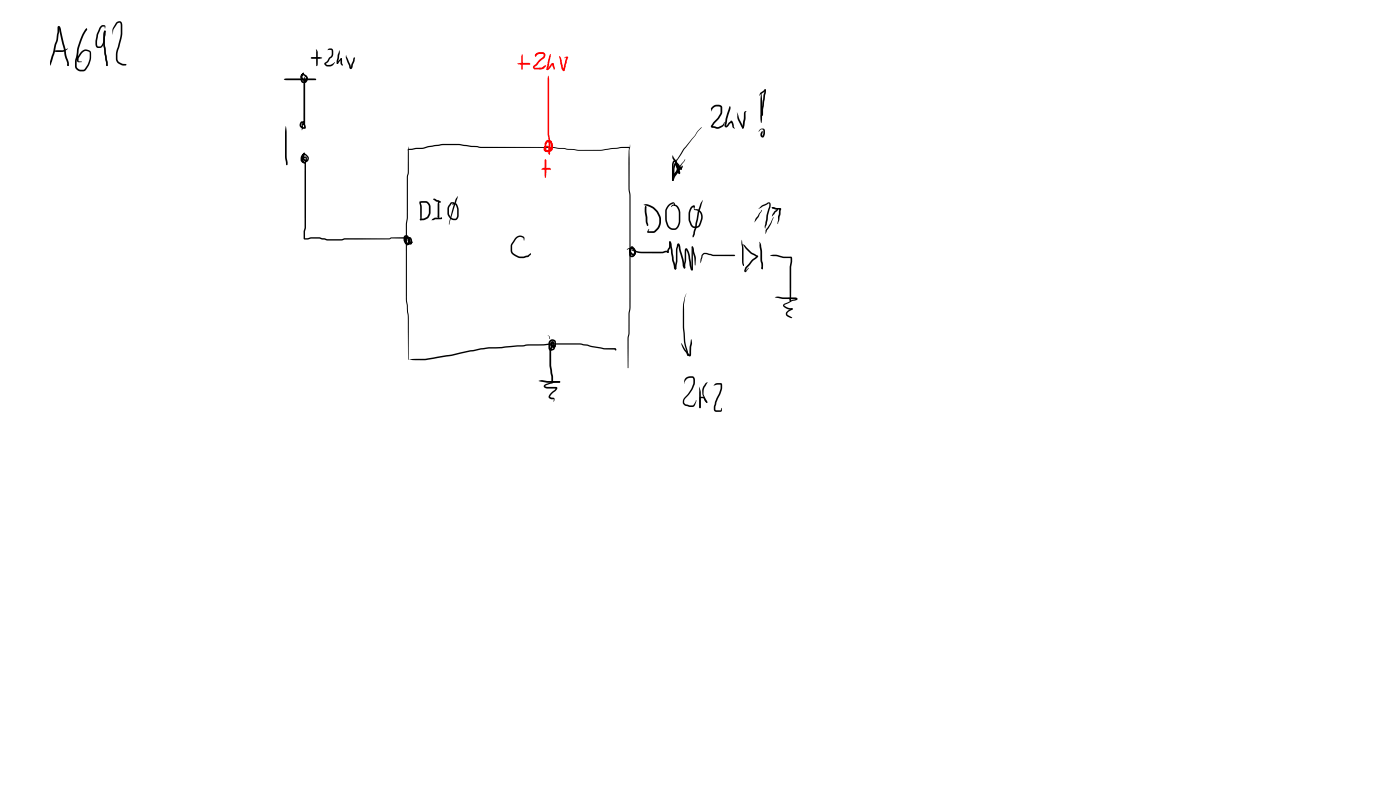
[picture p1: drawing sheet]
<svg xmlns="http://www.w3.org/2000/svg" width="337mm" height="190mm" viewBox="0 0 337 190" stroke-linecap="round" stroke-linejoin="round" font-family="sans-serif">
<g fill="#000">
<path d="M13.9 6.3h.4l.3 .5 1.4 6.5 .3 1.1a1.34 1.34 0 0 1 .1 1.5l-.2-.2-.7-2.3-.2-1.7-1.2-5.1h.1l-.3 3.1-1.8 6.1a3.6 3.6 0 0 1 .5-2.8l1-3.5zM12.8 12.3l.7-.2h1.6l1.2-.4a2.65 2.65 0 0 1-2.8 .8zM16.2 15.4l.3 .2-.2 .3zM16.4 15.5l.1 .2-.1 .2-.2-.2zM20.6 7l.2-.2 .2 .2-.4 .6zM20.8 6.8l.2 .2-.2 .2-.2-.2zM20.6 6.9l.2-.1 .1 .3a17.2 17.2 0 0 0-2.3 7.1l-.1 1.9a1.21 1.21 0 0 0 1.2 .7l.6-.2a5.2 5.2 0 0 0 1.2-4l-.3-.2a1.16 1.16 0 0 0-1.6 .5l-.7 1.1v.7l.8 .2h-1l-.2-.3v-.6l.8-1.3a1.54 1.54 0 0 1 2.5-.3 5.2 5.2 0 0 1-1.3 4.6l-.2 .1a1.89 1.89 0 0 1-2-.5l-.3-.6 .2-2a15.5 15.5 0 0 1 2.4-7.1zM25.1 7.5l.1-.2 .2 .2-.2 .2zM24.2 6.3a.73 .73 0 0 1 1.2 0l-.2 .6-.1-.5h-.5l-.4 .5a7.1 7.1 0 0 0-.9 3.8l.3 .5a.94 .94 0 0 0 1.2-1l.3-2.7 .1-.1a1.66 1.66 0 0 1 0 1.5v.7a1.6 1.6 0 0 1-1.5 1.9 .77 .77 0 0 1-.8-.9 7 7 0 0 1 1.2-4.2zM25.1 7.4l.3 .1-.2 .8v2.4l.7 4.4v.7l-.2 .1-.2-.2-.7-4.7v-2.7zM25.7 15.3l.2 .4a.18 .18 0 0 1-.2 .2 .18 .18 0 0 1-.2-.2zM27.9 5.4a.82 .82 0 0 1 1.1-.3 .82 .82 0 0 1 .4 1 20.1 20.1 0 0 1-1.2 6.8v1.4l.3 .4 .9 .6 .9 .1 .1 .2-.1 .1a2.35 2.35 0 0 1-2-.5v-.1a4.4 4.4 0 0 1 0-3.8 11.8 11.8 0 0 0 .7-5.6l-.3-.2-.6 .2-.8 1.5-.2 1.1v-1.3z"/>
<path d="M98.1 35.9l1.8-.4a7.7 7.7 0 0 0 3.4-.5l3.1-.4h4l5.1 .7h17.5l6 .7h1.9a14 14 0 0 0 4.7-.2l3.8-.5h1.8l.2 .2-.2 .2v-.2l-1.8 .1-3.8 .4a14.4 14.4 0 0 1-4.7 .2h-2l-5.9-.7h-17.5l-5.1-.6h-4l-3 .4a7.5 7.5 0 0 1-3.4 .5l-2.1 .3zM98.1 35.2l.2 6.2-.2 1.2v9.8l-.3 1.5v17.7l.5 4.4-.1 10.4-.2-10.4-.4-3.9v-15.4v-2.9l.2-1.4v-9.8l.2-1.2zM151.4 34.7v7.4a14.6 14.6 0 0 0 .2 4.7v27.1l-.3 1.4v4.8l-.2 1.2-.1 7.1-.2-7.1 .3-1.2v-4.8l.2-1.4v-26a86.4 86.4 0 0 1-.1-12.2zM161.7 37.3l1.4 2.4 .8 .8-.1 .2h-.3a3.2 3.2 0 0 1-1.2-1.8l-.6-.8zM162.7 38.2v1l.7 2.3-.2 .1-.9-2.1-.2 2.2-.4 .8-.1-.2 .5-2.7a.29 .29 0 0 1 .2-.3 .29 .29 0 0 1 .3 .2l.9 1.7a.35 .35 0 0 1-.1 .6 .35 .35 0 0 1-.5-.4l-.6-2.4zM171.2 25.6a1.48 1.48 0 0 1 2.4 .2l-.1 1.7-.6 1-1.7 1.8 1.6 .2 .9-.5 .4-.7a.92 .92 0 0 1-.5 1.2l-1 .4-1.2-.2a.38 .38 0 0 1-.5-.2 .38 .38 0 0 1 .2-.5l2-2.7v-1.6a1.44 1.44 0 0 0-1.8 .5l-.2 .6-.2-.7zM175.4 25.6l.1 .1-.2 .2zM175.4 25.6l.2 .1-.2 .1zM175.3 25.7h.3v.4l-.8 2.5-.2 1.6 1.3-1.2 .3 .5 .4 1.4-.5-.4-.4-1.2 .2-.1-.5 .6a.82 .82 0 0 1-1.1 .7l-.2-.4 .3-1.7zM177.2 27l.6 1.7 .9 1.8-.1 .4-1.2-2.2zM179 26.8h.4l-.2 .3v1.5l-.2 1.6a.4 .4 0 0 1-.1 .5 .4 .4 0 0 1-.5 0zM182.8 22.3l1-.8h.3l-.3 .5-1.3 1.1z"/>
<path d="M183 22.3a32 32 0 0 1 0 7.2 9 9 0 0 1-.2-3.7zM182.6 31.1a.67 .67 0 0 1 .8-.3 .67 .67 0 0 1 .5 .7l-.1 .8a.54 .54 0 0 1-.1 .6 .54 .54 0 0 1-.6 .1 .78 .78 0 0 1-.2-1l.3-.6 .1 1.2 .2-1.4a.51 .51 0 0 0-.9 .2l-.2 .2zM183.8 21.5l.1-.1a1.9 1.9 0 0 1 0 1.8l-.5 3v1.4l-.3 .3-.1 .8-.1-.8 .2-.4-.1-1.3zM123.9 57.1a1.21 1.21 0 0 1 1.2-.6 1.21 1.21 0 0 1 1 .8l-.1 .6-.3-.8a1.19 1.19 0 0 0-1.8 .6l-.8 1.2v1.1a1.34 1.34 0 0 0 1.2 1.4l.6 .2h1l.9-.2 .7-.5 .1 .1-.6 .7-2 .3a2.34 2.34 0 0 1-2.2-2v-1.3zM150.7 59.9l.4-.3h.7l.9 .3 .1 1.2-.2 .2h-.5a1.09 1.09 0 0 1-.9-1 1.09 1.09 0 0 1 .9-1.1 1.42 1.42 0 0 1 .7 1.4 1.42 1.42 0 0 1-.9 1.2l-.6-.4-.1-1.3a.31 .31 0 0 1 .2-.4 .31 .31 0 0 1 .4 .1l-.1 .2-.1-.2 .1 .2v1.2l.4 .1a1.25 1.25 0 0 0-.2-1.8l-.2 .4v.5l.3 .4 .4 .2-.1-.9-1.1-.3-.5 .2zM154.7 49.2a3.3 3.3 0 0 1 3.5 1.6l.4 .9a3.4 3.4 0 0 1-1.2 4.1l-1.6 .1-.2-.1 .4-.8-.1 .7-.1-.1 1.5-.2a2.98 2.98 0 0 0 1.2-2.9l-.5-1.1a4 4 0 0 0-3-2.1zM155.2 49.5v.2zM155.1 49.6l.1-.1 .2 .3 .2 3.3a1 1 0 0 1 .1 1.2l-.5-1-.2-2.4zM155.2 49.5l.2 .4zM160.9 58h.3l.2 .5 .6 4 .6 2a.37 .37 0 0 1-.5 0 .37 .37 0 0 1-.1-.4l-.4-1.5zM163.3 40.5l.7-.7a.68 .68 0 0 1-.5 1l-1.2 1.6-.4 1h-.3v-.2l.4-.9zM168.6 30.6l.1 .1-1 1-3.3 4.3-1.9 3.1-.8 1.5 .6-1.6 1.9-3.2z"/>
<path d="M164.6 38.3l-.1 .4-1.4 1.9-.4 .9-1 1-.1-.2 .1-.1zM160.7 49.2l1.2-.6 .3 .3v.6l-.1-.5-.2-.1a2.16 2.16 0 0 0-1.6 2.1v.3a4.9 4.9 0 0 0 .4 2.9 1.36 1.36 0 0 0 1.6 .6l.5-.5 .4-.9-.1-2.7-.7-1.2-.5-.1-.6 .3 .4-.5 .6-.1a1.88 1.88 0 0 1 1.2 2v2l-.2 1.1a1.57 1.57 0 0 1-1.6 1.1 1.57 1.57 0 0 1-1.4-1.2 7.1 7.1 0 0 1-.4-3.6zM161.9 38.6l.5 .1 1.5 1.8-.1 .2-.2-.1-1.5-1.7-.2 .7v3.7l-.2 .2-.2-.3v-3.6zM163.6 40.5l.3-.1v.2l-.3 .1zM166.3 59.3l.1-.1 .3 .2 .2 1.3a4.6 4.6 0 0 1 .3 3h-.2l-.1-1.8zM166.2 49.7v-.1a.48 .48 0 0 1 .8-.2 .48 .48 0 0 1-.1 .7v.3l-.2-.8 .1 .1a1.7 1.7 0 0 0-.9 1.8v1.5l.4 .9 .4 .5h.8l.4-.2 .6-1.6a1.63 1.63 0 0 0-1.1-2.1l-.6-.1 .6-.2a1.85 1.85 0 0 1 1.4 2.5l-.5 1.6a1.44 1.44 0 0 1-1.6 .4 1.44 1.44 0 0 1-1-1.2l-.1-.4a4.7 4.7 0 0 1 .3-3zM169 48l-.9 3.1-.6 3.6-.5 1.7-.4 .6-.1-.3 .6-2.1 .5-3.1a8.9 8.9 0 0 1 1.4-3.5zM178.3 58.8l.7 .1 1.6 1.7 1.5 .8 .1 .3-.2 .1-1.6-.9-1.7-2zM178.3 57.6l.1 .1a14.3 14.3 0 0 1 .3 5.3l.2 .7-.2 .2-.3-.9zM183.1 50.4v.3l-.7 1.4-1 1.3 .2-.8zM182.3 50.1l.9-.8 1.1-.5a.5 .5 0 0 1 .6-.2 .5 .5 0 0 1 .4 .5l-1 4.8-.4 1-.1-.6 .5-2.7 .6-2v-.7zM182.5 58.1a4 4 0 0 1 .7 2.7v1.7l.2 1v1l-.2 .2-.1-.2-.3-1.8v-2.3z"/>
<path d="M185.9 52.2l.1 .1-.6 1.5-1.5 2.4 .2-1 1.1-1.5zM186.8 50.1l.2-.1 .1 .1-.2 .5-1.3 1.4 .2-.7zM185.6 49.7l2 .3 .2 .1-.5 2.8-.3 .9v-1.8l.3-1.5 .1-.3 .2 .1-1.9-.2-.2-.2zM185.6 49.7l.8 .3h.6l.1 .1-.1 .2h-.7l-.7-.2-.1-.2zM127.4 61h.2l-.1 .3zM151.7 60.2l.9-.1a23.2 23.2 0 0 0 6.8 .3l.7-.2 .6 .2a.24 .24 0 0 1 0 .3 .24 .24 0 0 1-.3 0v-.2v.1h-.4a25.2 25.2 0 0 1-6.6 .1zM160.9 58l.3 .1v1.3l-.6 1.4-.2-.2v-.3l.4-.9zM162.9 58.5a1.05 1.05 0 0 1 .7 1.3l1.1 4.2a.23 .23 0 0 1 0 .4 .23 .23 0 0 1-.4-.1l-1-4.2-.3-1.3h.1l-.3 1.1v3l-.2 1.6-.2 .2-.2-.2 .3-2.8a4.4 4.4 0 0 1 .2-2.5zM162.3 64.4l.3 .1-.2 .2-.2-.2zM164.8 59.7h.4l.5 1 .6 3.9a.23 .23 0 0 1 .2 .3 .23 .23 0 0 1-.3 .1 .23 .23 0 0 1-.2-.3l-.6-3.5-.4-1.2-.3 4.3-.1 .2-.2-.1 .2-4.3zM165 70.5a13.3 13.3 0 0 0-.5 5.4l.2 6.1 .6 2.4 .2 1-.1 .1-.3-.3-.4-1.7a41.4 41.4 0 0 1-.5-10.1l.3-1.8zM166.3 59.2l.3 .1v5.3l-.3 .4-.1-.2z"/>
<path d="M169 60.9l.7-.2 1.8 .5h5.1l.1 .2-.1 .1h-5.1l-2.2-.5-.4 .4-.3 1.3-.3 .5 .3-1.9zM178.6 63.4l.2 .3-.1 .1zM178.6 63.7l.2 .1zM180.7 62.4l1.3-1 .2 .1v.2l-1.2 1-1.5 1.8-.3 .6 .8-.7-.5 .8a.34 .34 0 0 1-.6 0 .34 .34 0 0 1 .1-.5l.2-.5zM182.9 64.2l.5 .3-.2 .2zM185.1 61.4l1.4-.2 1.8 .4 1.4 .1a.53 .53 0 0 1 .6 .1 .53 .53 0 0 1 .1 .6l-.2 1.7v8.1l-.2 .2-.2-.2v-8l.3-2.2h-1.9zM186.3 71.4l.6-.2 1.2 .2 3.1 .1a.38 .38 0 0 1 .5 .3 .38 .38 0 0 1-.5 .4l-.8 .1-1.8 1.1a2.59 2.59 0 0 0 1.8 .6l.2 .2-.2 .2a1.8 1.8 0 0 1-2.1-1.2l2.1-1.2 1-.2h-.2a12.2 12.2 0 0 1-4.8-.3zM189.6 71.5l.5 .7-.1 .2zM190 72.1l.2 .2-.2 .1-.1-.1zM190.2 74.2l.2-.2 .2 .2-.2 .2zM189.1 74.9l1.3-.9 .2 .2-1 .7-.4 .4 .1 .3 1.1 .6v.2l-1.4-.6-.1-.5zM98.4 86.4l3.9-.2 6.2-1 4.5-1.1 4.4-.7 3.2-.1 6.3-.6h3.8l2.2-.2h6.7l5.6 1.1h2.7l.3 .4-.2 .2-.2-.3h-2.6l-5.8-1.1h-6.5l-2.2 .2h-3.8l-11.3 1-7.1 1.5-3.5 .5a18.2 18.2 0 0 1-6.3 .4z"/>
<path d="M163.8 82.4l1.9 2.9 .1-2 .4-1.8 .2 .9-.2 .9-.1 1.9a.39 .39 0 0 1-.2 .4 .39 .39 0 0 1-.5-.2l-1-1.4a1.91 1.91 0 0 1-.6-1.6zM164.8 90.8a1.64 1.64 0 0 1 2.1-.1l.1 .2a6 6 0 0 1-2.4 5v1l.3 .2 .9 .3 .8-.1 .8-1.2-.3 1.1-.3 .5-1 .1-.5-.2a1.17 1.17 0 0 1-1.2-.8 1.17 1.17 0 0 1 .5-1.3 5.3 5.3 0 0 0 2-4.5l-.2-.2a1.49 1.49 0 0 0-1.8 1.1l-.1 .3v-.7zM165.3 85.2l.2 .1-.1 .2zM165.4 85.2l.1 .2-.1 .1-.1-.1zM168 92.9l.5 1.3v2.2a1.87 1.87 0 0 1-.2 1.7 1.87 1.87 0 0 1-.2-1.7zM168.2 95.4h1.1l.8 1.3h-.3l-.7-1-.7-.1 .1 2.3-.2 .2-.2-.2zM169.6 92l.5-.2-.8 1.5-.2 1.3 .5 1.5 .5 .5-.2 .2-.5-.6-.6-1.6 .1-1.4zM171.8 92.3a1.73 1.73 0 0 1 1.8-.1 4.2 4.2 0 0 1-.7 3l-.7 1.5-.2 1.7 .2 .2h1.1l.1-.6 .1 .6-.3 .3h-1.2l-.4-.3v-1l.3-1.2 1.2-2.7 .2-1.3h-1l-.8 .3z"/>
<circle cx="178.6" cy="30.7" r=".21"/>
<circle cx="161.7" cy="43.3" r=".19"/>
</g>
<g fill="#f00">
<path d="M128.8 12.9a2.25 2.25 0 0 1 1.9-.3h.1a.99 .99 0 0 1-.2 1.6l-2.1 2 1.6 .1 1-.6 .2 .1-.1 .2-1 .7h-1.6l-.4-.4v-.4l2.3-2.2 .1-.6-1.1-.1-.7 .7a.45 .45 0 0 1 0-.8z"/>
<path d="M132.3 13v.8l-.5 2.9-.2 .1-.2-.1v-.4z"/>
<path d="M131.5 16.5h.2v.3h-.2z"/>
<path d="M132.5 15.3a.39 .39 0 0 1 .5-.1 .39 .39 0 0 1 .2 .4l.2 .8-.1 .4-.5-1.3-.9 1.2a.23 .23 0 0 1-.4 .2 .25 .25 0 0 1 .1-.5z"/>
<path d="M134.4 13.4l.3 .2 .2 .4 .4 2.2 .3 .5-.2 .1 .5-2.3 .2-.7 .1-.1 .1 .1-.7 .2a.51 .51 0 0 1 .5-.4 .51 .51 0 0 1 .5 .2l-.9 3.1a.59 .59 0 0 1-.6 0 .59 .59 0 0 1-.2-.7z"/>
<path d="M125.5 13l.2 .6v2.4l-.2 .7-.2-.1h.2l-.2-.1v-2.9z"/>
<path d="M124.3 15.3l.7-.2h2.3a.2 .2 0 0 1 .2 .2 .2 .2 0 0 1-.2 .2h-2.3z"/>
<path d="M131.8 18.1l.2 1.1v13l.2 1.4v3.4l-.2 .2-.1-.2v-3.4l-.3-1.4v-13z"/>
<path d="M131.3 33.8a.88 .88 0 0 1 1.4 .4v.8a1.72 1.72 0 0 1-1 1.5 .81 .81 0 0 1-.9-.2 .81 .81 0 0 1-.1-.9l.5-.4a.72 .72 0 0 1 1 .7v1.3l-.2 .2-.1-.2v-1.3l-.2-.3h-.6v.6l.7 .1 .5-.8v-1.1l-.6-.2-.4 .5v1.3a.67 .67 0 0 0 .8 .3 .67 .67 0 0 0 .4-.6v-.7l-.3-.5-.6-.1-.3 .5a.58 .58 0 0 1 .4-.8l.2-.1a1.06 1.06 0 0 1 1 1.1l.1 .6a1.05 1.05 0 0 1-.9 1 1.05 1.05 0 0 1-1.2-.7v-1.3z"/>
<path d="M131.1 38.3h.1l-.1 .2z"/>
<path d="M131.1 38.3h.1a12.7 12.7 0 0 1-.1 4.4h-.2v-.8v-3.3z"/>
<path d="M130.3 40.5l1.9-.2a.22 .22 0 0 1 .2 .2 .22 .22 0 0 1-.2 .3h-2z"/>
</g>
<g fill="#000">
<path d="M68.2 19.1a1.73 1.73 0 0 1 1.6-.2h5.6l.6 .2-.2 .2v-.2v.2h-.4h-5.1a2.79 2.79 0 0 1-2.1-.2zM72.4 17.9l.2-.1a1.11 1.11 0 0 1 1.4 1 1.11 1.11 0 0 1-1.3 1.1 1.7 1.7 0 0 1 .1-2.4 .29 .29 0 0 1 .3 .3 .29 .29 0 0 1-.3 .3l-.1 .5 .1 .9 .5 .1 .3-.4a.87 .87 0 0 0-.9-1.1l.1 .7 .6 .3v-1h.2l.2 1a.75 .75 0 0 1-.8 .4 .75 .75 0 0 1-.6-.6l-.1-.6zM72.8 17.5h.2l.2 .4-.4-.1zM73.1 18.4l.1-.1a82.4 82.4 0 0 1 .1 11.4 .34 .34 0 0 1-.4 .1 .34 .34 0 0 1-.2-.3l-.2 .2v.5l.3 .3h.5l-.2 .1-.1-.6-.1-.1-.2 1.1-.2 .3 .1-1.6 .5-.1 .3 .5a.51 .51 0 0 1-.1 .8l-.8-.1a.86 .86 0 0 1-.5-1 .86 .86 0 0 1 1-.6l.2 .4-.2 .1v-9.8zM74.8 13.8l2-.1 .7 .2-.7 .2-1.9-.1-.1 .2zM75.9 11.8l.3 .3a2.73 2.73 0 0 1 .2 2v1.5l-.3 .3zM78.9 11.8l.7-.2 .3 .2 .2 1.2a1.56 1.56 0 0 1-.8 1.2l-.4 .7-.6 .5 .3 .2h.7l1.1-.7v.3l-.8 .7h-1.2l-.4-.4v-.3l.6-.5 1.1-1.6v-1h-.9zM81.9 14h.2l.1 .2-1.1 1.2-.1-.2zM80.9 15.2l.2-.2 .2 .2-.2 .2zM81.5 12l.2 .8-.4 2.4-.2 .2-.2-.2v-.6zM81.9 14l.3 .1v1.1l.2 .4-.1 .2-.4-.6zM83.2 13.2l1.1 2.4v.6l.7-2.3 .2-.2 .2 .2-.5 1.6a.81 .81 0 0 1-.7 1l-1-2.5z"/>
<path d="M68.7 30.3l.2 1.2a42.8 42.8 0 0 0 .2 8l-.2 .2-.1-.2a48 48 0 0 1-.1-9.2zM73.2 36.7l.1 .1v.4l-.4 .6 .1-1zM73.1 38l.5 1v15.7l-.3 .9v1.6l1.5-.2a4.3 4.3 0 0 1 2.7 .2h.3a7 7 0 0 0 3.5 .3l1.6-.3 10.6 .1 .6-.3h3.9l.2 .2-.2 .1h-3.9l-.6 .2h-10.7l-.6 .3h-.9a13 13 0 0 1-4.5-.5h-2.1l-1.2 .3-.4-.1-.1-.2v-1.7l.2-.9zM72.9 36.8l.3-.1 .1 .1-.2 .4v.9l.6 .4a.77 .77 0 0 0-.4-1.3l-.5 .2-.2 .6 .1 .5 .5 .5 .3-.6v-.5h-.2a.38 .38 0 0 0-.4 .2 .38 .38 0 0 0 0 .4l.3 .5-.2 .2-.4-.5a.68 .68 0 0 1 .2-1 .68 .68 0 0 1 1 .3l-.3 1.3h-.3l-.6-.3a1.37 1.37 0 0 1 .1-1.9 .86 .86 0 0 1 1.4 .5 .78 .78 0 0 1-.1 1.2 .78 .78 0 0 1-1.2-.5l-.1-1.2zM97.5 57l.4 .2-.2 .4zM97.2 56.7l.2-.2a.64 .64 0 0 1 .8 .3 1.46 1.46 0 0 1 0 2 .74 .74 0 0 1-1-.7l.1-.8a.31 .31 0 0 1 .2-.4 .31 .31 0 0 1 .4 .3 .31 .31 0 0 1-.2 .3v.7l.2 .3a.93 .93 0 0 0 .1-1.2l-.2-.4-.3 .1v.7l.5 .6h.7l-.1-.6-.1-.3h-.2l.1-.1v.5l.3 .3 .3 .1 .2-.2a.33 .33 0 0 1-.1 .4 .33 .33 0 0 1-.4 0l-.6-.3a.83 .83 0 0 1 .2-1.2l.4 .1 .3 .6 .1 .9-.3 .3-1-.1-.6-.6-.2-.5zM100.9 48.5l.4-.2h1.1a1.48 1.48 0 0 1 1.1 1.6v1.1a1.93 1.93 0 0 1-.8 1.5l-.9 .4h-.7l-.2-.2 .1-.2h.9l.8-.5 .4-.8v-1.3a1.2 1.2 0 0 0-.7-1.2h-1.1l-.3 .3zM101 48.3l.1 .2a9.3 9.3 0 0 1 .1 4.5l-.2-.2h.2l-.4-4.1zM103.9 52.6l.8-.3h1.4l.2 .2-.2 .2h-1.5l-.8 .3zM104.2 47.8l1.3 .3 .5 .4-.3 .2-.8-.3-.6-.5-.1 .2zM105.2 51.8l.3 .3-.1 .2zM105.4 52l.2 .2-.2 .1-.2-.1z"/>
<path d="M105.4 48.3l.2 .6v2.6v.6l-.2 .2-.2-.2v-2.3zM106 52.2l.3 .3-.2 .2-.2-.2zM105.7 48.5l.1-.1 .2 .1-.4 .2zM108.3 48.7l.7-.1a.33 .33 0 0 1 .3 .2 .33 .33 0 0 1-.2 .4l-.1-.3h-.4l-.5 .8-.2 1.7a1.42 1.42 0 0 0 1.6 1.1l.4-.6v-1.6l-.4-1.2h-.4l-.4 .2 .3-.4h.7l.4 .6 .2 .8-.1 2a1.2 1.2 0 0 1-1.2 .7 1.2 1.2 0 0 1-1.1-.9l-.3-.6v-.9a2.34 2.34 0 0 1 .6-1.8zM110.1 47.1l-2.1 6.9v-.9l.9-3.5 .6-1.8zM129.5 91.5l.7-.2 1.3 .2 3 .1 .2 .1-.2 .2-2.9 .1zM131.6 80.5l.5 .3 .1 .6-.2-.2v-.4zM132.1 81.8a.87 .87 0 0 1 .9-.3 .87 .87 0 0 1 .6 .8v.6a.68 .68 0 0 1-.6 .6 .68 .68 0 0 1-.7-.5l.1-.8a.39 .39 0 0 1 .5-.2 .39 .39 0 0 1 .3 .3l-.1 .5-.3 .5v-1l-.1 .7 .6 .1-.1-1-.6-.2-.3 .6v1.3l.6-.1 .2-.4-.3 .1-.3 .8v3.6l.5 2.7v1.4l-.3 .2-.5-.2 .4-.1-.5-4v-3.6l.4-1a.52 .52 0 0 1 .7-.2 .52 .52 0 0 1 .2 .7 .8 .8 0 0 1-.8 .6 .8 .8 0 0 1-.8-.7l.1-1.3zM130.9 92.5v-.1a7.7 7.7 0 0 1 3.6-.8l.1 .3a6.1 6.1 0 0 0-3.3 .6l-.2 .3 .3 .1 2.3 .1a.64 .64 0 0 1 .2 .6 .64 .64 0 0 1-.5 .5l-.9 .7-.3 .5 .8 .2a.52 .52 0 0 1 .3 .5 .52 .52 0 0 1-.2 .5v-.6h-.5a.65 .65 0 0 1-.7-.4 .65 .65 0 0 1 .2-.7l1.5-1.6 .1 .1h-2a.66 .66 0 0 1-.7 0 .66 .66 0 0 1-.2-.7z"/>
</g>
</svg>
